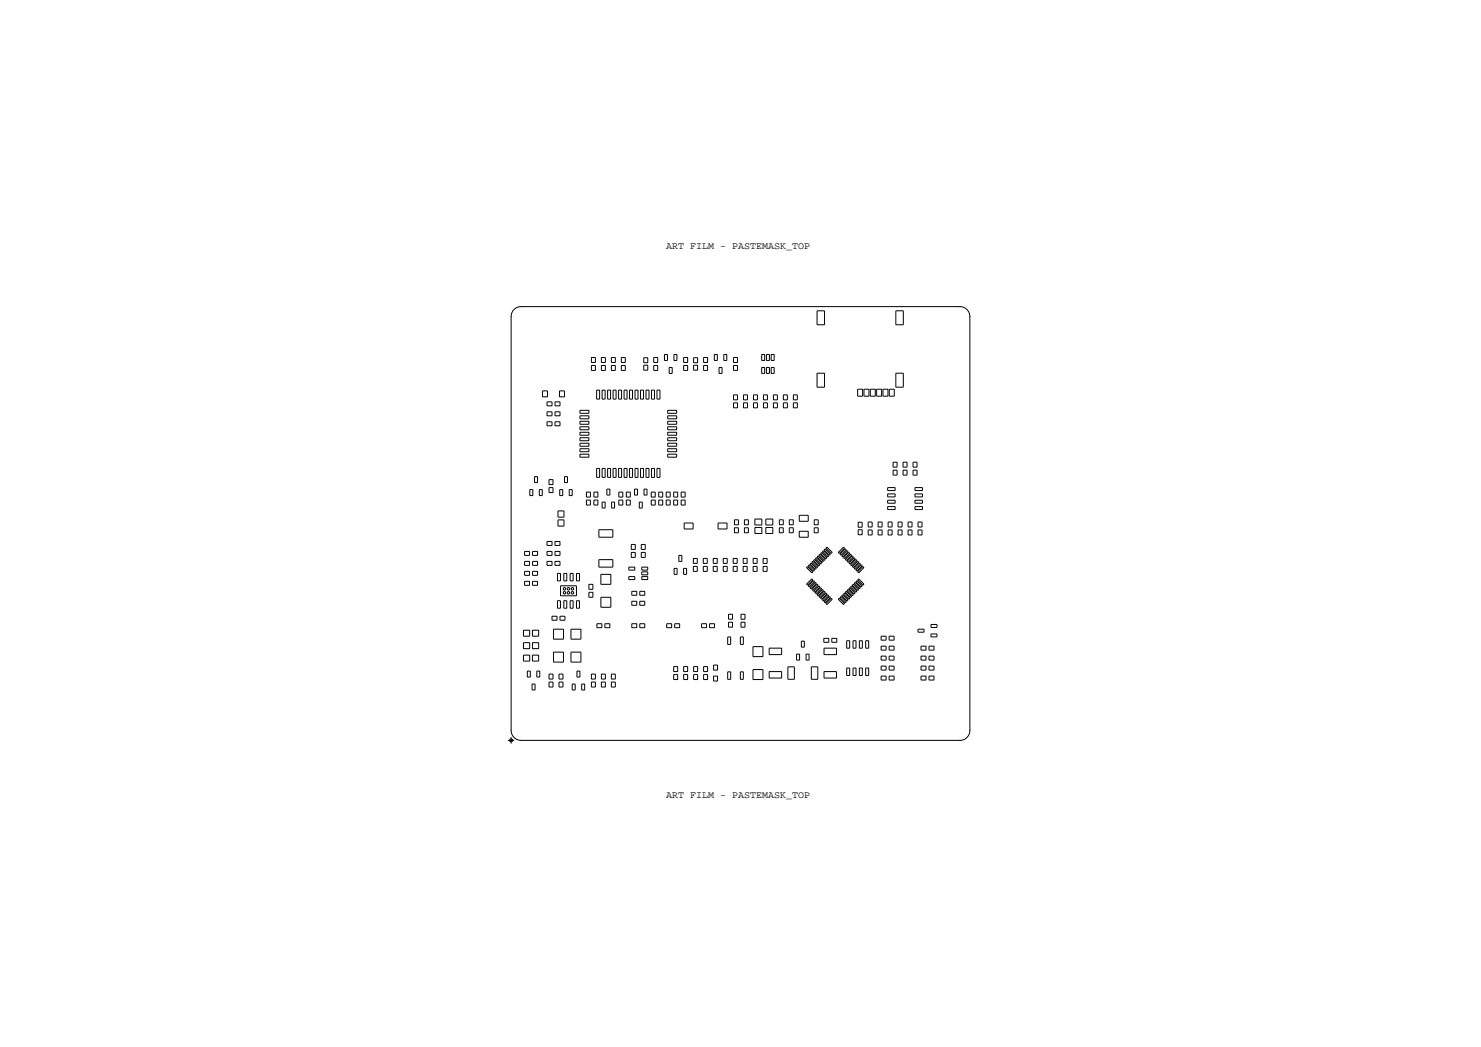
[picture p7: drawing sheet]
<svg xmlns="http://www.w3.org/2000/svg" width="297mm" height="210mm" viewBox="0 0 297 210" stroke-linecap="round" stroke-linejoin="round" font-family="sans-serif">
<defs><g id="words">
<g font-size="2">
<text x="133.6" y="49.9">ART FILM - PASTEMASK_TOP</text>
<text x="133.6" y="160.1">ART FILM - PASTEMASK_TOP</text>
</g>
</g></defs>
<!-- layer: Board Outline -->
<path d="M103.1 62.1l.6-.4 .8-.2h88a2 2 0 0 1 2 2v83a2 2 0 0 1-2 2h-88a2 2 0 0 1-2-2v-83l.1-.7z" fill="none" stroke="#000" stroke-width=".2"/>
<!-- layer: Nets -->
<g fill="none" stroke="#000" stroke-width=".2">
<path d="M108.8 78.4h1v1.2h-1zM112.2 78.4h1v1.2h-1zM118.6 73.3h.8v1h-.8zM118.6 71.7h.8v1h-.8zM119.7 78.3h.5v1.7h-.5zM120.6 71.7h.8v1h-.8zM120.6 73.3h.8v1h-.8zM120.8 78.3h.5v1.7h-.5zM121.9 78.3h.5v1.7h-.5zM122.6 71.7h.8v1h-.8zM122.6 73.3h.8v1h-.8zM123 78.3h.5v1.7h-.5z"/>
<path d="M124.1 78.3h.5v1.7h-.5zM124.6 71.7h.8v1h-.8zM124.6 73.3h.8v1h-.8zM125.2 78.3h.5v1.7h-.5zM126.3 78.3h.5v1.7h-.5zM127.4 78.3h.5v1.7h-.5zM128.5 78.3h.5v1.7h-.5zM129.1 73.3h.8v.9h-.8zM129.1 71.8h.8v.9h-.8zM129.6 78.3h.5v1.7h-.5zM130.7 78.3h.5v1.7h-.5zM131.1 73.3h.8v1h-.8z"/>
<path d="M131.1 71.7h.8v1h-.8zM131.8 78.3h.5v1.7h-.5zM133.3 71.1l.5 .1v1.1l-.5-.1zM134.2 73.7l.6 .1-.1 1.1-.5-.1zM135.2 71.1l.5 .1v1.1l-.5-.1zM137.1 71.7h.8v1h-.8zM137.1 73.3h.8v1h-.8zM139.1 73.3h.8v.9h-.8zM139.1 71.8h.8v.9h-.8zM141.1 73.3h.8v1h-.8zM141.1 71.7h.8v1h-.8zM143.3 71.1l.5 .1v1.1l-.5-.1z"/>
<path d="M144.2 73.7l.6 .1-.1 1.1-.5-.1zM145.2 71.1l.5 .1v1.1l-.5-.1zM147.1 71.7h.8v1h-.8zM147.1 73.3h.8v1h-.8zM147.1 79.2h.8v1h-.8zM149.1 79.2h.8v1h-.8zM151.1 79.2h.8v1h-.8zM152.8 73.7l.5 .1v1.1l-.5-.1zM152.8 71.1l.5 .1v1.1l-.5-.1zM153.1 79.2h.8v1h-.8zM153.7 73.7l.6 .1-.1 1.1-.5-.1zM153.7 71.1l.6 .1-.1 1.1-.5-.1z"/>
<path d="M154.7 71.1l.5 .1v1.1l-.5-.1zM154.7 73.7l.5 .1v1.1l-.5-.1zM155.1 79.2h.8v1h-.8zM157.1 79.2h.8v1h-.8zM159.1 79.2h.8v1h-.8zM163.9 62.4h1.4v2.7h-1.4zM163.9 74.9h1.4v2.7h-1.4zM172 78.1h1l-.1 1.3h-.9zM173.3 78.1h.9v1.3h-.9zM174.6 78.1h.9v1.3h-1zM175.8 78.1h1v1.3h-1zM177.1 78.1h1l-.1 1.3h-.9z"/>
<path d="M178.4 78.1h.9v1.3h-.9zM179.7 62.4h1.4v2.7h-1.4zM179.7 74.9h1.4v2.7h-1.4zM106.3 98.2l.5 .1v1.1l-.5-.1zM107.2 95.6l.6 .1-.1 1.1-.5-.1zM108.2 98.2l.5 .1v1.1l-.5-.1zM109.7 80.6h1v.8h-1zM109.7 84.6h1v.8h-1zM109.7 82.6h1v.8h-1zM110.1 96.2h.8v1h-.8zM110.1 97.8h.8v1h-.8zM111.3 80.6h1v.8h-1z"/>
<path d="M111.3 84.6h1v.8h-1zM111.3 82.6h1v.8h-1zM112.3 98.2l.5 .1v1.1l-.5-.1zM113.2 95.6l.6 .1-.1 1.1-.5-.1zM114.2 98.2l.5 .1v1.1l-.5-.1zM116.3 82.3h1.7l.1 .5-1.7 .1zM116.3 83.4h1.7l.1 .5-1.7 .1zM116.3 88.9h1.7l.1 .5-1.7 .1zM116.3 87.8h1.7l.1 .5-1.7 .1zM116.3 91.1h1.7l.1 .5-1.7 .1zM116.3 90h1.7l.1 .5-1.7 .1zM116.3 84.5h1.7l.1 .5-1.7 .1z"/>
<path d="M116.3 85.6h1.7l.1 .5-1.7 .1zM116.3 86.7h1.7l.1 .5-1.7 .1zM117.6 98.7h.8v1h-.8zM119.1 98.7h.8v1h-.8zM119.7 94h.5v1.7h-.5zM120.8 94h.5v1.7h-.5zM121.7 98.1l.6 .1-.1 1.1-.5-.1zM121.9 94h.5v1.7h-.5zM123 94h.5v1.7h-.5zM124.1 94h.5v1.7h-.5zM124.1 98.7h.8v1h-.8zM125.2 94h.5v1.7h-.5z"/>
<path d="M125.6 98.7h.8v1h-.8zM126.3 94h.5v1.7h-.5zM127.3 98.1l.5 .1v1.1l-.5-.1zM127.4 94h.5v1.7h-.5zM128.5 94h.5v1.7h-.5zM129.2 98.1l.5 .1v1.1l-.5-.1zM129.6 94h.5v1.7h-.5zM130.6 98.7h.8v1h-.8zM130.7 94h.5v1.7h-.5zM131.8 94h.5v1.7h-.5zM132.1 98.7h.8v1h-.8zM133.6 98.7h.8v1h-.8z"/>
<path d="M133.9 86.7h1.7l.1 .5-1.7 .1zM133.9 88.9h1.7l.1 .5-1.7 .1zM133.9 87.8h1.7l.1 .5-1.7 .1zM133.9 85.6h1.7l.1 .5-1.7 .1zM133.9 84.5h1.7l.1 .5-1.7 .1zM133.9 82.3h1.7l.1 .5-1.7 .1zM133.9 91.1h1.7l.1 .5-1.7 .1zM133.9 83.4h1.7l.1 .5-1.7 .1zM133.9 90h1.7l.1 .5-1.7 .1zM135.1 98.7h.8v1h-.8zM136.6 98.7h.8v1h-.8zM147.1 80.8h.8v1h-.8z"/>
<path d="M149.1 80.8h.8v1h-.8zM151.1 80.8h.8v1h-.8zM153.1 80.8h.8v1h-.8zM155.1 80.8h.8v1h-.8zM157.1 80.8h.8v1h-.8zM159.1 80.8h.8v1h-.8zM178 97.8h1.4l.1 .5-1.4 .1zM178 99.1h1.4l.1 .5-1.4 .1zM179.1 94.3h.8v1h-.8zM179.1 92.7h.8v1h-.8zM181.1 94.3h.8v1h-.8zM181.1 92.7h.8v1h-.8z"/>
<path d="M183.1 94.3h.8v1h-.8zM183.1 92.7h.8v1h-.8zM183.5 99.1h1.4l.1 .5-1.4 .1zM183.5 97.8h1.4l.1 .5-1.4 .1zM105.2 110.6h1v.8h-1zM105.2 112.6h1v.8h-1zM105.2 114.6h1v.8h-1zM105.2 116.6h1v.8h-1zM106.8 110.6h1v.8h-1zM106.8 112.6h1v.8h-1zM106.8 114.6h1v.8h-1zM106.8 116.6h1v.8h-1z"/>
<path d="M109.7 110.6h1v.8h-1zM109.7 112.6h1v.8h-1zM109.7 108.6h1v.8h-1zM111.3 110.6h1v.8h-1zM111.3 108.6h1v.8h-1zM111.3 112.6h1v.8h-1zM111.8 115l.6 .1-.1 1.4-.5-.1zM111.9 102.5h1.2v1.2h-1.2zM111.9 104.3h1.2v1.2h-1.2zM112.4 117.5h3.2v2h-3.2zM113 118.7h.4v.4h-.4zM113 117.9h.4v.4h-.4z"/>
<path d="M113.1 115l.6 .1-.1 1.4-.5-.1zM113.8 118.7h.4v.4h-.4zM113.8 117.9h.4v.4h-.4zM114.4 115l.5 .1v1.4l-.6-.1zM114.6 118.7h.4v.4h-.4zM114.6 117.9h.4v.4h-.4zM115.6 115l.6 .1-.1 1.4-.5-.1zM117.6 100.3h.8v1h-.8zM118.1 118.8h.8v1h-.8zM118.1 117.2h.8v1h-.8zM119.1 100.3h.8v1h-.8zM120.1 106.3h2.7l.1 1.4h-2.7z"/>
<path d="M120.1 112.3h2.7l.1 1.4h-2.7zM120.5 115.2h2v2h-2zM120.5 119.8h2v2h-2zM120.8 100.7l.5 .1v1.1l-.5-.1zM122.7 100.7l.5 .1v1.1l-.5-.1zM124.1 100.3h.8v1h-.8zM125.6 100.3h.8v1h-.8zM126.1 113.8h1.1l.1 .5h-1.1zM126.1 115.7h1.1l.1 .5h-1.1zM126.6 109.2h.8v1h-.8zM126.6 110.8h.8v1h-.8zM126.7 118.6h1v.8h-1z"/>
<path d="M128.2 100.7l.6 .1-.1 1.1-.5-.1zM128.3 118.6h1v.8h-1zM128.6 109.2h.8v1h-.8zM128.6 110.8h.8v1h-.8zM128.7 115.7h1.1l.1 .5h-1.1zM128.7 113.8h1.1l.1 .5h-1.1zM128.7 114.7h1.1l.1 .5-1.1 .1zM130.6 100.3h.8v1h-.8zM132.1 100.3h.8v1h-.8zM133.6 100.3h.8v1h-.8zM135.1 100.3h.8v1h-.8zM135.2 114l.6 .1-.1 1.1-.5-.1z"/>
<path d="M136.2 111.4l.5 .1v1.1l-.6-.1zM136.6 100.3h.8v1h-.8zM137.1 114l.6 .1-.1 1.1-.5-.1zM137.2 104.9h1.8v1.2h-1.8zM139.1 112h.7v1h-.7zM139.1 113.6h.7v1h-.7zM141.1 112h.7v1h-.7zM141.1 113.6h.7v1h-.7zM143.1 113.6h.7v1h-.7zM143.1 112h.7v1h-.7zM144 104.9h1.8v1.2h-1.8zM145.1 113.6h.7v1h-.7z"/>
<path d="M145.1 112h.7v1h-.7zM147.1 113.6h.7v1h-.7zM147.1 112h.7v1h-.7zM147.3 105.9h.8l-.1 .9h-.7zM147.3 104.3h.8l-.1 .9h-.7zM149.1 113.6h.7v1h-.7zM149.1 112h.7v1h-.7zM149.3 105.9h.8l-.1 .9h-.7zM149.3 104.3h.8l-.1 .9h-.7zM151.1 113.6h.7v1h-.7zM151.1 112h.7v1h-.7zM151.4 105.8h1.3l.1 1.2h-1.4z"/>
<path d="M151.4 104.1h1.3l.1 1.2h-1.4zM153.1 113.6h.7v1h-.7zM153.1 112h.7v1h-.7zM153.6 104.1h1.3l.1 1.2h-1.4zM153.6 105.8h1.3l.1 1.2h-1.4zM156.3 105.9h.8l-.1 .9h-.7zM156.3 104.3h.8l-.1 .9h-.7zM158.3 105.9h.8l-.1 .9h-.7zM158.3 104.3h.8l-.1 .9h-.7zM160.3 106.6h1.7l.1 1.1h-1.8zM160.3 103.4h1.7l.1 1.1h-1.8zM161.9 113.7l1 .9v.2l-1.1-.9z"/>
<path d="M162.2 117.4l.9-.9 .2 .1-.9 1.1zM162.2 113.4l.2-.1 .9 1.1-.2 .1zM162.5 117.8l.9-.9 .3 .1-1 1zM162.6 113l1.1 .9-.1 .2-1.1-.9zM162.7 116.2l.2 .2-1 .9-.1-.2zM162.9 118.2l.9-1 .2 .1-.9 1.1zM162.9 112.7l.2-.1 .9 1.1-.2 .1zM163.2 118.5l1-.9 .2 .1-1 1zM163.3 112.3l1.1 .9-.1 .2-1.1-.9zM163.3 105.9h.8l-.1 .9h-.7zM163.3 104.3h.8l-.1 .9h-.7zM163.6 118.9l.9-1 .2 .1-.9 1.1z"/>
<path d="M163.6 111.9l1.1 1-.1 .2-1-1zM163.9 111.6h.2l1 1-.2 .1zM164.4 111.2l1 .9-.1 .3-1-1zM164.6 110.9h.2l1 1-.2 .1zM164.8 118.3l.3 .2-1.1 .9-.1-.2zM165.1 110.5l1 .9-.1 .3-1-1zM165.2 118.6l.2 .2-1 1-.1-.2zM165.3 110.2h.2l1 1-.2 .1zM165.6 119l.2 .2-1.1 .9-.1-.2zM165.7 109.9l.2-.1 .9 1.1h-.2zM168.5 111.1l1-.9h.2l-1 1.1zM168.6 119.7l1.1 .9-.1 .2-1.1-.9z"/>
<path d="M168.9 119.4l.2-.1 .9 1.1-.2 .1zM168.9 111.4l.9-.9 .2 .1-.9 1.1zM169.1 109.8l.2 .2-1 .9-.1-.2zM169.3 119l1.1 .9-.1 .2-1.1-.9zM169.6 112.1l.9-.9 .2 .1-.9 1.1zM169.7 118.6l1 1-.1 .2-1-.9zM169.9 112.5l1-.9 .2 .1-1 1zM170 118.3l1.1 .9-.1 .2-1.1-.9zM170.2 110.9l.2 .2-1.1 .9-.1-.2zM170.3 118l.2-.1 .9 1.1-.2 .1zM170.6 117.7l.3-.1 .9 1-.2 .1zM171 117.3l.2-.1 .9 1.1-.2 .1z"/>
<path d="M171 113.6l.9-1 .2 .1-.9 1.1zM171.2 111.9l.2 .2-1 1-.1-.2zM171.4 116.9h.2l.9 1-.2 .1zM171.4 113.9l.9-.9 .2 .1-.9 1zM171.6 112.3l.2 .2-1.1 .9-.1-.2zM171.7 116.6l.2-.1 .9 1.1-.2 .1zM172.1 104.8h.8v.9h-.8zM172.1 106.3h.8v.9h-.8zM172.1 116.2l1.1 .9-.1 .2-1-.9zM172.6 113.3l.2 .2-1 1-.1-.2zM173 113.7l.2 .2-1.1 .9v-.2zM174.1 104.7h.8v1h-.8z"/>
<path d="M174.1 106.3h.8v1h-.8zM176.1 104.7h.8v1h-.8zM176.1 106.3h.8v1h-.8zM178 100.4l1.4-.1 .1 .6h-1.4zM178 101.6h1.4l.1 .5-1.4 .1zM178.1 104.7h.8v1h-.8zM178.1 106.3h.8v1h-.8zM180.1 104.7h.8v1h-.8zM180.1 106.3h.8v1h-.8zM182.1 104.7h.8v1h-.8zM182.1 106.3h.8v1h-.8zM183.5 101.6h1.4l.1 .5-1.4 .1z"/>
<path d="M183.5 100.4l1.4-.1 .1 .6h-1.4zM184.1 104.7h.8v1h-.8zM184.1 106.3h.8v1h-.8zM105 128.9h1.2v1.2h-1.2zM105 131.4h1.2v1.2h-1.2zM105 126.4h1.2v1.2h-1.2zM105.8 134.6l.5 .1v1.1l-.5-.1zM106.7 137.2l.6 .1-.1 1.1-.5-.1zM106.8 128.9h1.2v1.2h-1.2zM106.8 126.4h1.2v1.2h-1.2zM106.8 131.4h1.2v1.2h-1.2zM107.7 134.6l.5 .1v1.1l-.5-.1z"/>
<path d="M110.1 135.2h.8v1h-.8zM110.1 136.8h.8v1h-.8zM110.7 123.6h1v.8h-1zM111 130.8h2v2h-2zM111 126.2h2v2h-2zM111.8 120.5l.6 .1-.1 1.4-.5-.1zM112.1 135.2h.8v1h-.8zM112.1 136.8h.8v1h-.8zM112.3 123.6h1v.8h-1zM113.1 120.5l.6 .1-.1 1.4-.5-.1zM114.4 120.5l.5 .1v1.4l-.6-.1zM114.5 130.8h2v2h-2z"/>
<path d="M114.5 126.2h2v2h-2zM114.8 137.2l.5 .1v1.1l-.5-.1zM115.6 120.5l.6 .1-.1 1.4-.5-.1zM115.7 134.6l.6 .1-.1 1.1-.5-.1zM116.7 137.2l.5 .1v1.1l-.5-.1zM118.6 136.8h.8v1h-.8zM118.6 135.2h.8v1h-.8zM119.7 125.1h1v.8h-1zM120.6 136.8h.8v1h-.8zM120.6 135.2h.8v1h-.8zM121.3 125.1h1v.8h-1zM122.6 136.8h.8v1h-.8z"/>
<path d="M122.6 135.2h.8v1h-.8zM126.7 125.1h1v.8h-1zM126.7 120.6h1v.8h-1zM128.3 125.1h1v.8h-1zM128.3 120.6h1v.8h-1zM133.7 125.1h1v.8h-1zM135.1 133.7h.8v1h-.8zM135.1 135.3h.8v1h-.8zM135.3 125.1h1v.8h-1zM137.1 135.3h.8v1h-.8zM137.1 133.7h.8v1h-.8zM139.1 135.3h.8v1h-.8z"/>
<path d="M139.1 133.7h.8v1h-.8zM140.7 125.1h1v.8h-1zM141.1 135.3h.8v1h-.8zM141.1 133.7h.8v1h-.8zM142.3 125.1h1v.8h-1zM143.1 135.6h.8v1h-.8zM143.1 133.4h.8v1h-.8zM146 127.8h.5v1.4h-.6zM146 134.8h.5v1.4h-.6zM146.1 124.8h.8v1h-.8zM146.1 123.2h.8v1h-.8zM148.5 134.8h.6l-.1 1.4h-.5z"/>
<path d="M148.5 127.8h.6l-.1 1.4h-.5zM148.6 124.8h.8v1h-.8zM148.6 123.2h.8v1h-.8zM151 134.3h2v2h-2zM151 129.7h2v2h-2zM154.3 134.7h2.4v1.2l-2.4 .1zM154.3 130h2.4v1.2l-2.4 .1zM158 133.8h1.3l-.1 2.4h-1.2zM159.8 131.2l.5 .1v1.1l-.5-.1zM160.7 128.6l.6 .1-.1 1.1-.5-.1zM161.7 131.2l.5 .1v1.1l-.5-.1zM162.7 133.8h1.3l-.1 2.4h-1.2z"/>
<path d="M165 120.3l.9-1 .2 .1-.9 1.1zM165.2 128.1h1v.7h-1zM165.3 134.7h2.4v1.2l-2.4 .1zM165.3 130h2.4v1.2l-2.4 .1zM165.3 120.6l1-.9 .2 .1-1 1zM165.7 121l.9-.9h.2l-.9 1.1zM166.8 128.1h1v.7h-1zM168.2 120.1l1.1 .9-.1 .2-1-.9zM169.8 128.5l.6 .1-.1 1.4-.5-.1zM169.8 134l.6 .1-.1 1.4-.5-.1zM171.1 128.5l.6 .1-.1 1.4-.5-.1zM171.1 134l.6 .1-.1 1.4-.5-.1z"/>
<path d="M172.4 134l.5 .1v1.4l-.6-.1zM172.4 128.5l.5 .1v1.4l-.6-.1zM173.6 128.5l.6 .1-.1 1.4-.5-.1zM173.6 134l.6 .1-.1 1.4-.5-.1zM176.7 127.6h1v.8h-1zM176.7 129.6h1v.8h-1zM176.7 131.6h1v.8h-1zM176.7 133.6h1v.8h-1zM176.7 135.6h1v.8h-1zM178.3 127.6h1v.8h-1zM178.3 129.6h1v.8h-1zM178.3 131.6h1v.8h-1z"/>
<path d="M178.3 135.6h1v.8h-1zM178.3 133.6h1v.8h-1zM184.1 126.2h1.1l.1 .5-1.1 .1zM184.7 135.6h1v.8h-1zM184.7 133.6h1v.8h-1zM184.7 129.6h1v.8h-1zM184.7 131.6h1v.8h-1zM186.3 129.6h1v.8h-1zM186.3 131.6h1v.8h-1zM186.3 135.6h1v.8h-1zM186.3 133.6h1v.8h-1zM186.7 127.2h1.1l.1 .5h-1.1z"/>
<path d="M186.7 125.3h1.1l.1 .5h-1.1z"/>
</g>
<!-- layer: Drawing Origin -->
<path d="M101.9 148.5h1.2M102.3 148.3h.4v.4h-.4zM102.5 147.9v1.2" fill="none" stroke="#000" stroke-width=".2"/>
<use href="#words"/>
</svg>
